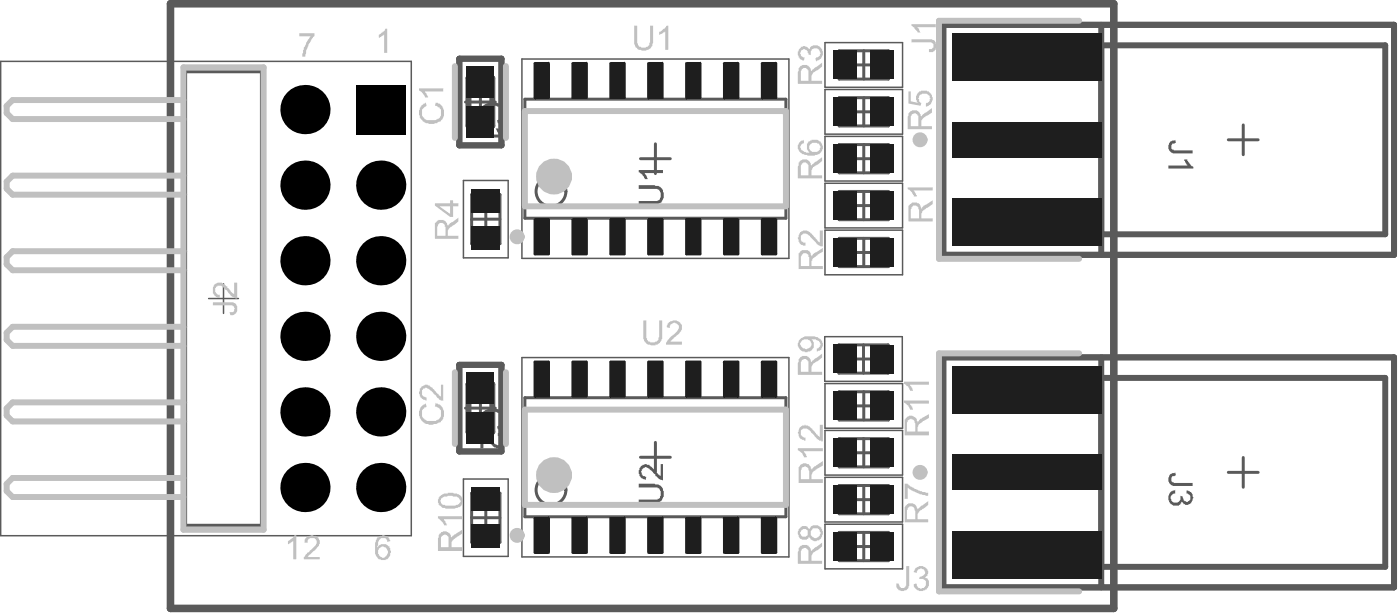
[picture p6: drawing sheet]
<svg xmlns="http://www.w3.org/2000/svg" width="156mm" height="68mm" viewBox="0 0 156 68" stroke-linecap="round" stroke-linejoin="round" font-family="sans-serif">
<g fill="none" stroke="#5a5a5a" stroke-width=".33">
<path d="M20.7 8h8.4v50.5h-8.4zM20.7 11.1h-19.3l-.7 .7v.8l.7 .7h19.3M20.7 19.5h-19.3l-.7 .7v.8l.7 .7h19.3M51.8 11.4h3.4M53.5 9.7v3.3M58.5 11h29v13.3h-29zM71.3 17.7h3.4M73 16v3.3M93.5 5.7h5.4v3.1h-5.4zM93.5 10.9h5.4v3.1h-5.4zM93.5 16.1h5.4v3.1h-5.4zM94.6 17.7h3.2"/>
<path d="M94.6 12.4h3.2M94.6 7.2h3.2M96.2 5.7v3.1M96.2 10.9v3.1M96.2 16.1v3.1M136.8 15.6h3.3M138.5 13.9v3.3M20.7 28h-19.3l-.7 .6v.8l.7 .7h19.3M20.7 36.4h-19.3l-.7 .6v.8l.7 .7h19.3M52.5 24.4h3.2M52.5 21.7h3.2v5.4h-3.2zM54.1 22.8v3.2"/>
<path d="M93.4 38.4h5.5v3.1h-5.5zM93.5 21.3h5.4v3.2h-5.4zM93.5 26.5h5.4v3.2h-5.4zM94.6 40h3.2M94.6 28.1h3.2M94.6 22.9h3.2M96.2 38.4v3.1M96.2 21.3v3.2M96.2 26.5v3.2M20.7 53.2h-19.3l-.7 .7v.7l.7 .7h19.3M20.7 44.8h-19.3l-.7 .6v.8l.7 .7h19.3M51.8 45.4h3.4"/>
<path d="M52.5 57.6h3.2M52.5 54.9h3.2v5.4h-3.2zM53.5 43.8v3.3M54.1 56v3.2M58.5 44.3h29v13.2h-29zM71.3 50.9h3.4M73 49.2v3.3M93.5 43.6h5.4v3.1h-5.4zM93.5 48.8h5.4v3.2h-5.4zM93.5 54h5.4v3.2h-5.4zM93.5 59.2h5.4v3.2h-5.4zM94.6 55.6h3.2"/>
<path d="M94.6 50.4h3.2M94.6 45.2h3.2M96.2 43.6v3.1M96.2 48.8v3.2M96.2 54v3.2M96.2 59.2v3.2M136.8 52.6h3.3M138.5 50.9v3.3M94.6 60.8h3.2"/>
<circle cx="61.4" cy="21.3" r="1.66"/>
<circle cx="61.4" cy="54.5" r="1.66"/>
</g>
<g fill="none" stroke="#5a5a5a" stroke-width=".17">
<path d="M.1 6.8h45.7v52.8h-45.7zM58.1 6.6h29.8v22.2h-29.8zM91.9 4.7h8.6v5h-8.6zM91.9 10h8.6v4.9h-8.6zM91.9 15.2h8.6v4.9h-8.6zM23.2 33.2h3.4M24.9 31.6v3.3M51.6 20.1h5v8.6h-5zM58.1 39.8h29.8v22.2h-29.8zM91.9 37.5h8.6v4.9h-8.6zM91.9 20.4h8.6v5h-8.6zM91.9 25.6h8.6v5h-8.6z"/>
<path d="M51.6 53.3h5v8.6h-5zM91.9 42.7h8.6v5h-8.6zM91.9 47.9h8.6v5h-8.6zM91.9 53.1h8.6v5h-8.6zM91.9 58.3h8.6v5h-8.6z"/>
</g>
<path d="M51.2 6.5h4.7v9.7h-4.7zM52.2 8.7h2.6v5.3h-2.6zM105.1 2.8h50.2v25.6h-50.2zM122.7 5h31.6v21.1h-31.6M122.7 2.8v25.6M105.1 39.8h50.2v25.6h-50.2zM122.7 39.8v25.6M51.2 40.6h4.7v9.6h-4.7zM52.2 42.8h2.6v5.3h-2.6zM122.7 42.1h31.6v21h-31.6" fill="none" stroke="#5a5a5a" stroke-width=".66"/>
<g fill="#5a5a5a">
<path d="M130.2 15.9l.4-.3h.2h.1l.1 .3-.3 .1a.34 .34 0 0 0-.2 .5l.2 .2h2.1v.4h-1.7a.76 .76 0 0 1-.8-.3 .76 .76 0 0 1-.1-.8z"/>
<path d="M130.1 18.4h2.1l-.1-.3h-.1v-.2h-.1v-.2h.3v.2l.7 .7v.2h-2.8z"/>
<path d="M130.2 52.9l.4-.2h.2l.1-.1 .1 .3-.3 .1a.34 .34 0 0 0-.2 .5l.2 .2h2.1v.4h-1.7a.76 .76 0 0 1-.8-.3 .76 .76 0 0 1-.1-.8z"/>
<path d="M130.2 54.9l.3-.2 .4-.2v.4h-.1a.52 .52 0 0 0-.3 .8 .52 .52 0 0 0 .8 .1 .55 .55 0 0 0 .2-.6l.2 .1 .1 .4 .2 .1a.33 .33 0 0 0 .5-.1 .45 .45 0 0 0-.2-.7v-.1h-.1v-.3a.81 .81 0 0 1 .5 1.3 .55 .55 0 0 1-.6 .3 .55 .55 0 0 1-.5-.4 .46 .46 0 0 1-.6 .5h-.3a.96 .96 0 0 1-.6-1z"/>
<path d="M53.7 45.9l.1-.1a1.74 1.74 0 0 1 1.5-.3h.1a1.36 1.36 0 0 1 .8 1.7l-.6 .6h-.2v-.4a.75 .75 0 0 0 .5-1.1 1.36 1.36 0 0 0-1.6-.4 .87 .87 0 0 0-.5 .6v.2a.66 .66 0 0 0 .3 .6v.1h.3l-.1 .5-.2-.1a1.11 1.11 0 0 1-.6-1.3v-.2z"/>
<path d="M53.5 48.1h.1a1.5 1.5 0 0 1 .9 .8l.6 .5a.49 .49 0 0 0 .5 .1 .49 .49 0 0 0 .4-.5 .44 .44 0 0 0-.6-.5v-.3a.73 .73 0 0 1 .8 .8 .68 .68 0 0 1-.3 .7 .48 .48 0 0 1-.7 .1 .44 .44 0 0 1-.4-.3l-1-1v1.4h-.3z"/>
<path d="M53.7 11.9l.1-.1a1.74 1.74 0 0 1 1.5-.4h.1a1.36 1.36 0 0 1 .8 1.7l-.6 .6h-.2v-.3a.75 .75 0 0 0 .5-1.1v-.1a1.36 1.36 0 0 0-1.6-.3 .87 .87 0 0 0-.5 .5v.2a.66 .66 0 0 0 .3 .6v.1l.3 .1-.1 .4-.2-.1a1.11 1.11 0 0 1-.6-1.3v-.2z"/>
<path d="M53.5 15h2.1l-.4-.7h.3l.4 .6 .3 .2v.2h-2.7z"/>
<path d="M71.1 53.8h1.8l.1 .1a.73 .73 0 0 1 .8 .7l.1 .2a1.07 1.07 0 0 1-.6 1.1h-.4l-.1 .1h-1.7v-.4h1.6a.63 .63 0 0 0 .9-.7 .63 .63 0 0 0-.9-.7h-1.6z"/>
<path d="M71.2 52.1h.1a.63 .63 0 0 1 1.1-.2l1.2 1.1v-1.4h.2v1.9a2.3 2.3 0 0 1-1.1-.9l-.4-.5a.57 .57 0 0 0-.6 0 .57 .57 0 0 0-.3 .5h.1v.2l.1 .2 .4 .1-.1 .3-.3-.1a.57 .57 0 0 1-.4-.6h-.1z"/>
<path d="M71.1 20.6h1.8l.1 .1a.73 .73 0 0 1 .8 .7l.1 .1a1.07 1.07 0 0 1-.6 1.2h-.4l-.1 .1h-1.7v-.4h1.6a.63 .63 0 0 0 .9-.7 .63 .63 0 0 0-.9-.7h-1.6z"/>
<path d="M71.1 18.9h2.7v.4h-2.1a.66 .66 0 0 1 .4 .5l.1 .1h-.4l-.2-.5-.5-.2z"/>
</g>
<path d="M19 .4h105.1v67.3h-105.1z" fill="none" stroke="#5a5a5a" stroke-width=".84"/>
<g fill="none" stroke="#c0c0c0" stroke-width=".66">
<path d="M20.4 7.5h9v51.5h-9zM20.4 11.1h-19l-.7 .7v.8l.7 .7h19M20.4 19.5h-19l-.7 .7v.8l.7 .7h19M50.7 7.4v7.9M56.3 7.4v7.9M58.5 12.4h29v10.6h-29zM120.2 2.3h-15.6v26.5h15.6M20.4 28h-19l-.7 .6v.8l.7 .7h19M20.4 36.4h-19l-.7 .6v.8l.7 .7h19M120.2 39.3h-15.6v26.5h15.6M20.4 53.2h-19l-.7 .7v.7l.7 .7h19M20.4 44.8h-19l-.7 .6v.8l.7 .7h19"/>
<path d="M50.7 41.4v8M56.3 41.4v8M58.5 45.6h29v10.6h-29z"/>
</g>
<g fill="#c0c0c0">
<path d="M42.2 3.9l.4-.3 .4-.4h.1v2.7h-.3v-2l-.5 .3h-.1z"/>
<path d="M70.6 2.9h.4v1.6a.55 .55 0 0 0 .1 .5l.2 .2a.72 .72 0 0 0 .8 0 .72 .72 0 0 0 .3-.7v-1.6h.3v1.9v.1v.2h-.1l-.1 .3-.3 .1h-.2v.1l-.9-.1a1.15 1.15 0 0 1-.5-1z"/>
<path d="M73.4 3.5h.2v-.1l.4-.2 .3-.3h.1v2.6h-.3v-2.1l-.1 .2h-.2v.1l-.3 .2h-.1z"/>
<path d="M88.9 49.9h2.7v.3h-2.1l.4 .6v.1h-.4l-.1-.4-.3-.3-.2-.1z"/>
<path d="M89 47.6l.4-.2a1.07 1.07 0 0 1 1.2 .5l.7 .7v-1.3h.3v1.8a1.7 1.7 0 0 1-1-.8h-.1a.91 .91 0 0 0-1.2-.5 .56 .56 0 0 0-.1 .6 .56 .56 0 0 0 .5 .3v.3h-.2a.59 .59 0 0 1-.6-.7v-.2z"/>
<path d="M23.7 33.6h1.9a.73 .73 0 0 1 .8 .6 .73 .73 0 0 1-.6 .9h-.1l-.1-.4a.34 .34 0 0 0 .5-.2l.1-.2h-.1v-.2l-.2-.1h-2.2z"/>
<path d="M23.9 31.6l.3-.1h.5h.2l.1 .2 .3 .2v.1l.8 .7v-1.2h.3v1.7l-.7-.2-.3-.5-.5-.5a.5 .5 0 0 0-.6-.2 .5 .5 0 0 0-.3 .6l.2 .4h.3v.3a.75 .75 0 0 1-.8-.9v-.2z"/>
<path d="M48.8 57.4h2.7v.4h-2.1l.2 .2 .1 .4h.1v.1h-.3l-.1-.3-.6-.5z"/>
<path d="M89.1 25.8a.81 .81 0 0 1 1.2 .2l1 1v-1.3h.3v1.7h-.2l-.3-.2-.9-.9a.55 .55 0 0 0-.5-.3 .55 .55 0 0 0-.5 .3 .55 .55 0 0 0 .2 .6l.1 .1h.2v.3h-.2l-.1-.1a.3 .3 0 0 1-.4-.3h-.1v-.5v-.2z"/>
<path d="M89.2 5.2l.5-.1 .4 .4a.72 .72 0 0 1 .7-.5 .72 .72 0 0 1 .7 .5 .62 .62 0 0 1 .1 .6l-.3 .5-.3 .1v.1h-.1l-.1-.3 .1-.1a.32 .32 0 0 0 .4-.3 .5 .5 0 0 0-.1-.6 .5 .5 0 0 0-.6 0 .51 .51 0 0 0-.3 .6h-.3a.52 .52 0 0 0-.2-.5 .52 .52 0 0 0-.6 0v.2a.45 .45 0 0 0 .3 .6h.1l-.1 .3h-.1a.87 .87 0 0 1-.5-.6v-.4v-.2z"/>
<path d="M33.3 3.7h1.7v.3a2.25 2.25 0 0 0-.7 1.1 .98 .98 0 0 0-.2 .9l-.1 .1v.2h-.3l.1-1 .3-.4v-.2h.1l.1-.2 .3-.5h-1.3z"/>
<path d="M71.6 35.7h.4v1.6a.55 .55 0 0 0 .2 .5l.1 .2a.72 .72 0 0 0 .8 0 .72 .72 0 0 0 .3-.7v-1.6h.4v1.6a.55 .55 0 0 1-.2 .6l-.1 .3-.2 .1a1.19 1.19 0 0 1-1.6-.4v-.1h-.1z"/>
<path d="M74.3 36h.1a.84 .84 0 0 1 .9-.3 .84 .84 0 0 1 .7 .7v.1a.66 .66 0 0 1-.4 .6l-.1 .2-.4 .2-.5 .5h1.4v.4h-1.8v-.2a2.86 2.86 0 0 1 1-1.1l.2-.3a.46 .46 0 0 0 .2-.7 .46 .46 0 0 0-.7-.1 .45 .45 0 0 0-.3 .5l-.3-.1z"/>
<path d="M100.9 63h.4v1.8a.78 .78 0 0 1-1 1l-.2-.1-.1-.2a.55 .55 0 0 1-.2-.6h.3l.1 .2a.32 .32 0 0 0 .4 .3 .45 .45 0 0 0 .3-.5z"/>
<path d="M101.9 63.2a.82 .82 0 0 1 1-.2 .82 .82 0 0 1 .5 .8l-.1 .3-.3 .2a.71 .71 0 0 1 .3 1.1 .84 .84 0 0 1-.9 .4 .84 .84 0 0 1-.6-.8l.2-.1 .1 .1a.32 .32 0 0 0 .3 .4 .51 .51 0 0 0 .7-.6 .43 .43 0 0 0-.5-.4h-.2v-.2a.51 .51 0 0 0 .5-.2 .51 .51 0 0 0 .1-.6l-.3-.1a.45 .45 0 0 0-.6 .3v.2l-.3-.1z"/>
<path d="M101.1 20.9h2.8v.3h-2.1l.1 .3h.1v.2h.1v.2h-.3v-.2h-.1a1.07 1.07 0 0 0-.6-.7z"/>
<path d="M101.5 4.4h2a.55 .55 0 0 1 .6 .1l.1 .3a.68 .68 0 0 1-.5 1h-.2v-.3a.39 .39 0 0 0 .5-.5 .39 .39 0 0 0-.5-.3h-2z"/>
<path d="M101.5 2.7h2.7v.3h-2.1l.3 .2v.2l.1 .2h-.3l-.3-.5-.4-.2z"/>
<path d="M32.1 60.2l.4-.2 .3-.5h.2v2.7h-.3v-2l-.5 .4h-.1z"/>
<path d="M34 59.9a1.1 1.1 0 0 1 1.1-.3h.1a.82 .82 0 0 1 0 1.5l-.9 .9h1.3v.2h-1.8v-.2h.1l.1-.3 .9-.7a1.02 1.02 0 0 0 .4-.9h-.1a.51 .51 0 0 0-.7-.2l-.2 .1v.4h-.4z"/>
<path d="M46.8 11.9l.4-.4h.1v-.1h.1l.1 .4a.9 .9 0 0 0-.4 1.2h.1a.64 .64 0 0 0 .8 .4 .86 .86 0 0 0 1.1-.8v-.1a.42 .42 0 0 0-.3-.6l-.2-.1h-.2l.1-.4a1.01 1.01 0 0 1 1 1 1.11 1.11 0 0 1-.7 1.2 1.62 1.62 0 0 1-1.6-.1 1.1 1.1 0 0 1-.4-1.3z"/>
<path d="M46.7 9.8h2.7v.4h-2.1l.4 .6h-.4l-.2-.5-.4-.2z"/>
<path d="M100.8 53.8h.3a2.25 2.25 0 0 0 1.1 .7l.5 .2v.1h.7v.4h-.1a5.4 5.4 0 0 1-2.2-1v1.3h-.3z"/>
<path d="M101.2 10.2h.2v1.1l.8 .1a.83 .83 0 0 1-.1-.9 .83 .83 0 0 1 .9-.4l.4 .1a.88 .88 0 0 1 .4 1.2 .81 .81 0 0 1-.7 .5v-.4a.57 .57 0 0 0 .4-.9h-.1a.63 .63 0 0 0-.7-.2l-.3 .3-.1 .2 .1 .1v.3l.2 .1-.1 .4-1.3-.3z"/>
<path d="M46.8 45.3l.4-.3 .2-.1 .1 .3-.2 .1v.1a.73 .73 0 0 0-.3 .9 .99 .99 0 0 0 1.1 .5h.2a.76 .76 0 0 0 .8-.9 .57 .57 0 0 0-.4-.6l-.3-.1 .1-.4 .1 .1a1.16 1.16 0 0 1 .9 1.3l-.1 .4-.3 .3a2.71 2.71 0 0 1-1.7 .3 1.46 1.46 0 0 1-.7-1.4z"/>
<path d="M46.8 43.2l.1-.1a.68 .68 0 0 1 .7-.3l.6 .3 .4 .6 .5 .5v-1.4h.3v1.8l-.5-.1-1.1-1.2-.4-.2a.57 .57 0 0 0-.3 1l.4 .1v.4l-.3-.1a.77 .77 0 0 1-.4-1z"/>
<path d="M100.7 44.6h2.8v.3h-2.1l.3 .6v.1h-.3l-.2-.4-.3-.3-.2-.1z"/>
<path d="M100.7 42.5h2.8v.3h-2.1l.3 .6v.1h-.3l-.2-.4-.3-.3-.2-.1z"/>
<path d="M48.8 25l-.1 .2v1h.9v-1l-.1-.1a.35 .35 0 0 0-.5-.3zM48.4 24.8h.1a.73 .73 0 0 1 .9-.3 .73 .73 0 0 1 .5 .7l.2-.4 .3-.1 .7-.5v.4l-.6 .5a.94 .94 0 0 0-.6 .7v.4h1.2v.4h-2.7z"/>
<path d="M48.9 23l1.2 .8v-.8zM48.4 22.6h1.7v-.3h.4v.3h.6v.4h-.6v1.1h-.4l-1.7-1.2z"/>
<path d="M89.3 52.1l-.1 .2v1h.9v-.7a.77 .77 0 0 0-.4-.7zM89.1 51.7h.1a.62 .62 0 0 1 .8-.1l.3 .3 .1 .4 .3-.4 .9-.6v.5l-1 .6-.2 .4v.5h1.2v.4h-2.7v-1.3a.55 .55 0 0 1 .2-.6z"/>
<path d="M89.3 18.2l-.1 .2v1.1h.8v-.7a.45 .45 0 0 0-.2-.6v-.1h-.3zM88.9 18.1h.1a.67 .67 0 0 1 .8-.4 .67 .67 0 0 1 .5 .6l.1 .2 .1-.3 1.1-.7v.4l-.9 .6a.66 .66 0 0 0-.3 .6v.4h1.2v.3h-2.7v-1.3v-.1z"/>
<path d="M89 15.8l.5-.2v.3v.1a.51 .51 0 0 0-.3 .7l.3 .1a.63 .63 0 0 0 .7 .2h-.1a1.04 1.04 0 0 1-.1-1.3h.2l.2-.1h.2a.55 .55 0 0 1 .6 .1h.2v.1a.84 .84 0 0 1 .2 .9 .84 .84 0 0 1-.8 .5l-.2 .1a2.22 2.22 0 0 1-1.6-.4l-.1-.3v-.5zM90.2 16.1a.5 .5 0 0 0 .4 .8 .6 .6 0 0 0 .7-.2v-.2a.34 .34 0 0 0-.2-.5l-.1-.1h-.5z"/>
<path d="M42 59.8l.3-.1a.74 .74 0 0 1 1.2 .5l-.4 .1a.34 .34 0 0 0-.4-.4 .62 .62 0 0 0-.6 .8h-.1v.2h.1a.74 .74 0 0 1 1.2-.1l.2 .2a1.31 1.31 0 0 1-.4 1.2h-.1a.89 .89 0 0 1-1.2-.7v-.3a2.29 2.29 0 0 1 .2-1.4zM42.2 61.1l-.1 .1v.5h.1a.3 .3 0 0 0 .3 .3v.1a.58 .58 0 0 0 .6-.4 .56 .56 0 0 0-.2-.8l-.4-.1z"/>
<path d="M49.2 59.6l-.1 .2v1.1h.9v-.8a.38 .38 0 0 0-.2-.5l-.2-.1zM48.9 59.4a.82 .82 0 0 1 1.2 0l.2 .5 .1-.3 1.1-.6v.4l-1 .6-.2 .3v.6h1.2v.4h-2.7v-1.4z"/>
<path d="M49.1 55.5v.2h-.1l.1 .1a.32 .32 0 0 0 .4 .4l.1 .1h.7a.87 .87 0 0 0 .8-.2 .3 .3 0 0 0 .2-.2 .3 .3 0 0 0-.1-.3l-.1-.2a.63 .63 0 0 0-.6-.1l-.1-.1h-.5l-.1 .1h-.3zM48.9 55.3l.2-.2 .5-.2a2.17 2.17 0 0 1 1.5 .1 .78 .78 0 0 1 .5 .7 .78 .78 0 0 1-.5 .7 2.65 2.65 0 0 1-1.9 0l-.3-.2a.48 .48 0 0 1 0-.7z"/>
<path d="M89.3 61.1l-.1 .2v1.1h.8v-.7a.45 .45 0 0 0-.2-.6v-.1h-.3zM88.9 61h.1a.67 .67 0 0 1 .8-.4 .67 .67 0 0 1 .5 .6l.1 .2 .1-.3 1.1-.7v.4l-.9 .6a.66 .66 0 0 0-.3 .6v.4h1.2v.3h-2.7v-1.3v-.1z"/>
<path d="M89.2 59v.2h-.1a.44 .44 0 0 0 .3 .5 .44 .44 0 0 0 .6-.2v-.1a.39 .39 0 0 0-.1-.4 .39 .39 0 0 0-.4-.1zM90.4 59a.54 .54 0 0 0 .3 .9h.3v-.1a.3 .3 0 0 0 .3-.3l.1-.1v-.2h-.1a.49 .49 0 0 0-.7-.4zM88.9 58.9h.1a.59 .59 0 0 1 .6-.4 .59 .59 0 0 1 .5 .5v-.1a.78 .78 0 0 1 .8-.5 .78 .78 0 0 1 .7 .6 .95 .95 0 0 1-.7 1.2h-.1a.81 .81 0 0 1-.7-.5l-.1 .2a.78 .78 0 0 1-.8 .1l-.2-.1-.1-.4z"/>
<path d="M89.3 28.3v.2h-.1v1.1h.9v-1l-.1-.1a.35 .35 0 0 0-.5-.3zM88.9 28.2h.1a.45 .45 0 0 1 .5-.4 .6 .6 0 0 1 .8 .5l.1 .3 .2-.4 1-.6v.4l-.9 .6-.2 .2v.2h-.1v.6h1.2v.3h-2.7z"/>
<path d="M89.3 40.1l-.1 .2v1.1h.8v-.8a.45 .45 0 0 0-.2-.6h-.3zM88.9 40h.1a.67 .67 0 0 1 .8-.4 .67 .67 0 0 1 .5 .6l.1 .2 .1-.3 1.1-.7v.4l-.9 .6a.66 .66 0 0 0-.3 .6v.4h1.2v.3h-2.7v-1.3v-.1z"/>
<path d="M89.2 38a.59 .59 0 0 0 .2 .7 .59 .59 0 0 0 .7 0 .5 .5 0 0 0 .3-.5 .5 .5 0 0 0-.4-.4h-.1a.45 .45 0 0 0-.6 .2zM88.9 37.9a1.45 1.45 0 0 1 1.6-.5 1.03 1.03 0 0 1 1.1 1.1l-.1 .3v.1l-.2 .1-.3 .1v-.3a.3 .3 0 0 0 .3-.4h.1l-.1-.2a.44 .44 0 0 0-.4-.4h-.6a.72 .72 0 0 1 .3 .8 .72 .72 0 0 1-.6 .5v.1l-.6-.1a.88 .88 0 0 1-.5-1.2z"/>
<path d="M89.3 7.7l-.1 .2v1.1h.8v-.8a.45 .45 0 0 0-.2-.5v-.1h-.3zM88.9 7.6h.1a.67 .67 0 0 1 .8-.4 .67 .67 0 0 1 .5 .6l.1 .2 .1-.3 1.1-.7v.4l-.9 .6a.66 .66 0 0 0-.3 .6v.4h1.2v.3h-2.7v-1.3v-.1z"/>
<path d="M101.5 23l-.1 .3v1h1v-1l-.1-.1a.35 .35 0 0 0-.5-.3zM101.2 22.9l.1-.1a.94 .94 0 0 1 1.1-.1l.2 .6 .3-.4 1-.6v.4l-.9 .6-.3 .2v.2h-.1v.6h1.3v.3h-2.7z"/>
<path d="M101.1 56.5l-.1 .3v1h.9v-.9v-.1a.37 .37 0 0 0-.3-.4 .37 .37 0 0 0-.4 .1zM100.8 56.3a.81 .81 0 0 1 1.2 0l.2 .5 .4-.5 .8-.5v.4l-.9 .6-.3 .4v.6h1.2v.3h-2.6v-1.7z"/>
<path d="M101.5 12.8l-.1 .2v1h.9v-.7a.45 .45 0 0 0-.3-.6v-.1h-.2zM101.2 12.6l.1-.1a.69 .69 0 0 1 .7-.3 .69 .69 0 0 1 .5 .7l.1 .1 .2-.3 1-.7v.5l-.8 .5a.57 .57 0 0 0-.4 .6v.4h1.2v.4h-2.7v-1.4l.1-.1z"/>
<path d="M101.1 46.8l-.1 .2v1h.9v-.7a.66 .66 0 0 0-.3-.6l-.2-.1zM100.8 46.7a.66 .66 0 0 1 .7-.5 .66 .66 0 0 1 .6 .6l.1 .2 .3-.4 1-.5v.4l-1.1 .6-.2 .4v.5h1.3v.4h-2.7z"/>
</g>
<g fill="none" stroke="#c0c0c0" stroke-width=".83">
<circle cx="102.5" cy="15.6" r=".41"/>
<circle cx="57.6" cy="26.4" r=".41"/>
<circle cx="57.6" cy="59.6" r=".41"/>
<circle cx="102.5" cy="52.6" r=".41"/>
</g>
<g fill="none" stroke="#c0c0c0" stroke-width="2">
<circle cx="61.7" cy="19.6" r="1"/>
<circle cx="61.7" cy="52.9" r="1"/>
</g>
<g fill="#000">
<circle cx="34" cy="12.2" r="2.74"/>
<circle cx="34" cy="29" r="2.74"/>
<circle cx="34" cy="20.6" r="2.74"/>
<circle cx="34" cy="37.4" r="2.74"/>
<circle cx="42.4" cy="20.6" r="2.74"/>
<circle cx="42.4" cy="29" r="2.74"/>
<circle cx="42.4" cy="37.4" r="2.74"/>
<circle cx="34" cy="45.8" r="2.74"/>
<circle cx="34" cy="54.2" r="2.74"/>
<circle cx="42.4" cy="54.2" r="2.74"/>
<circle cx="42.4" cy="45.8" r="2.74"/>
</g>
<path d="M39.7 9.5h5.4v5.4h-5.4z" fill-rule="evenodd" fill="#000"/>
<g fill="#1e1e1e">
<path d="M97 48.8h2.6v3.2h-2.6z" fill-rule="evenodd"/>
<path d="M97 43.6h2.6v3.1h-2.6z" fill-rule="evenodd"/>
<path d="M97 21.3h2.6v3.2h-2.6z" fill-rule="evenodd"/>
<path d="M97 16.1h2.6v3.1h-2.6z" fill-rule="evenodd"/>
<path d="M59.4 57.7l.2-.2h1.5l.2 .2v3.8l-.2 .1h-1.5l-.2-.1z" fill-rule="evenodd"/>
<path d="M59.4 24.4l.2-.1h1.5l.2 .1v3.9l-.2 .1h-1.5l-.2-.1z" fill-rule="evenodd"/>
<path d="M59.4 7.1l.2-.2h1.5l.2 .2v3.8l-.2 .1h-1.5l-.2-.1z" fill-rule="evenodd"/>
<path d="M63.6 57.7l.2-.2h1.5l.2 .2v3.8l-.2 .1h-1.5l-.2-.1z" fill-rule="evenodd"/>
<path d="M63.6 24.4l.2-.1h1.5l.2 .1v3.9l-.2 .1h-1.5l-.2-.1z" fill-rule="evenodd"/>
<path d="M63.6 7.1l.2-.2h1.5l.2 .2v3.8l-.2 .1h-1.5l-.2-.1z" fill-rule="evenodd"/>
<path d="M72.1 57.7l.1-.2h1.5l.2 .2v3.8l-.2 .1h-1.5l-.1-.1z" fill-rule="evenodd"/>
<path d="M72.1 24.4l.1-.1h1.5l.2 .1v3.9l-.2 .1h-1.5l-.1-.1z" fill-rule="evenodd"/>
<path d="M72.1 7.1l.1-.2h1.5l.2 .2v3.8l-.2 .1h-1.5l-.1-.1z" fill-rule="evenodd"/>
<path d="M76.3 57.7l.2-.2h1.5l.1 .2v3.8l-.1 .1h-1.5l-.2-.1z" fill-rule="evenodd"/>
<path d="M76.3 24.4l.2-.1h1.5l.1 .1v3.9l-.1 .1h-1.5l-.2-.1z" fill-rule="evenodd"/>
<path d="M76.3 7.1l.2-.2h1.5l.1 .2v3.8l-.1 .1h-1.5l-.2-.1z" fill-rule="evenodd"/>
<path d="M84.7 57.7l.2-.2h1.5l.2 .2v3.8l-.2 .1h-1.5l-.2-.1z" fill-rule="evenodd"/>
<path d="M84.7 24.4l.2-.1h1.5l.2 .1v3.9l-.2 .1h-1.5l-.2-.1z" fill-rule="evenodd"/>
<path d="M84.7 7.1l.2-.2h1.5l.2 .2v3.8l-.2 .1h-1.5l-.2-.1z" fill-rule="evenodd"/>
<path d="M97 54h2.6v3.2h-2.6z" fill-rule="evenodd"/>
<path d="M97 59.2h2.6v3.2h-2.6z" fill-rule="evenodd"/>
<path d="M97 26.5h2.6v3.2h-2.6z" fill-rule="evenodd"/>
<path d="M96.9 38.4h2.7v3.1h-2.7z" fill-rule="evenodd"/>
<path d="M97 10.9h2.6v3.1h-2.6z" fill-rule="evenodd"/>
<path d="M97 5.7h2.6v3.1h-2.6z" fill-rule="evenodd"/>
<path d="M59.4 40.3l.2-.2h1.5l.2 .2v3.8l-.2 .2h-1.5l-.2-.2z" fill-rule="evenodd"/>
<path d="M63.6 40.3l.2-.2h1.5l.2 .2v3.8l-.2 .2h-1.5l-.2-.2z" fill-rule="evenodd"/>
<path d="M72.1 40.3l.1-.2h1.5l.2 .2v3.8l-.2 .2h-1.5l-.1-.2z" fill-rule="evenodd"/>
<path d="M76.3 40.3l.2-.2h1.5l.1 .2v3.8l-.1 .2h-1.5l-.2-.2z" fill-rule="evenodd"/>
<path d="M84.7 40.3l.2-.2h1.5l.2 .2v3.8l-.2 .2h-1.5l-.2-.2z" fill-rule="evenodd"/>
<path d="M52.5 54.2h3.2v2.7h-3.2z" fill-rule="evenodd"/>
<path d="M52 41.4h3v3.5h-3z" fill-rule="evenodd"/>
<path d="M52.5 21h3.2v2.6h-3.2z" fill-rule="evenodd"/>
<path d="M52 7.4h3v3.5h-3z" fill-rule="evenodd"/>
<path d="M92.8 48.8h2.7v3.2h-2.7z" fill-rule="evenodd"/>
<path d="M92.8 43.6h2.7v3.1h-2.7z" fill-rule="evenodd"/>
<path d="M92.8 21.3h2.7v3.2h-2.7z" fill-rule="evenodd"/>
<path d="M92.8 16.1h2.7v3.1h-2.7z" fill-rule="evenodd"/>
<path d="M52.5 58.4h3.2v2.6h-3.2z" fill-rule="evenodd"/>
<path d="M52 45.9h3v3.5h-3z" fill-rule="evenodd"/>
<path d="M52.5 25.1h3.2v2.7h-3.2z" fill-rule="evenodd"/>
<path d="M52 11.8h3v3.5h-3z" fill-rule="evenodd"/>
<path d="M67.9 57.7l.1-.2h1.5l.2 .2v3.8l-.2 .1h-1.5l-.1-.1z" fill-rule="evenodd"/>
<path d="M80.5 57.7l.2-.2h1.5l.1 .2v3.8l-.1 .1h-1.5l-.2-.1z" fill-rule="evenodd"/>
<path d="M67.9 24.4l.1-.1h1.5l.2 .1v3.9l-.2 .1h-1.5l-.1-.1z" fill-rule="evenodd"/>
<path d="M80.5 24.4l.2-.1h1.5l.1 .1v3.9l-.1 .1h-1.5l-.2-.1z" fill-rule="evenodd"/>
<path d="M67.9 7.1l.1-.2h1.5l.2 .2v3.8l-.2 .1h-1.5l-.1-.1z" fill-rule="evenodd"/>
<path d="M80.5 7.1l.2-.2h1.5l.1 .2v3.8l-.1 .1h-1.5l-.2-.1z" fill-rule="evenodd"/>
<path d="M92.8 54h2.7v3.2h-2.7z" fill-rule="evenodd"/>
<path d="M92.8 59.2h2.7v3.2h-2.7z" fill-rule="evenodd"/>
<path d="M92.8 26.5h2.7v3.2h-2.7z" fill-rule="evenodd"/>
<path d="M92.8 38.4h2.6v3.1h-2.6z" fill-rule="evenodd"/>
<path d="M92.8 10.9h2.7v3.1h-2.7z" fill-rule="evenodd"/>
<path d="M92.8 5.7h2.7v3.1h-2.7z" fill-rule="evenodd"/>
<path d="M67.9 40.3l.1-.2h1.5l.2 .2v3.8l-.2 .2h-1.5l-.1-.2z" fill-rule="evenodd"/>
<path d="M80.5 40.3l.2-.2h1.5l.1 .2v3.8l-.1 .2h-1.5l-.2-.2z" fill-rule="evenodd"/>
<path d="M106 40.7h16.7v5.3h-16.7z" fill-rule="evenodd"/>
<path d="M106 13.6h16.7v3.9h-16.7z" fill-rule="evenodd"/>
<path d="M106 50.6h16.7v4h-16.7z" fill-rule="evenodd"/>
<path d="M106 59.1h16.7v5.3h-16.7z" fill-rule="evenodd"/>
<path d="M106 22.1h16.7v5.3h-16.7z" fill-rule="evenodd"/>
<path d="M106 3.7h16.7v5.3h-16.7z" fill-rule="evenodd"/>
</g>
<g fill="#1e1e1e">
<path d="M59.6 61.5v.1zM59.4 61.5h.2v.1z"/>
<path d="M61.1 61.5h.2zM61.1 61.5h.2l-.2 .1z"/>
<path d="M61.1 57.5v.2zM61.1 57.5l.2 .2h-.2z"/>
<path d="M59.4 57.7h.2zM59.5 57.6l.1-.1v.2h-.2z"/>
<path d="M59.6 28.3v.1zM59.4 28.3h.2v.1z"/>
<path d="M61.1 28.3h.2zM61.1 28.3h.2l-.2 .1z"/>
<path d="M61.1 24.3v.1zM61.1 24.3l.2 .1h-.2z"/>
<path d="M59.4 24.4h.2zM59.5 24.3h.1v.1h-.2z"/>
<path d="M59.6 10.9v.1zM59.4 10.9h.2v.1z"/>
<path d="M61.1 10.9h.2zM61.1 10.9h.2l-.2 .1z"/>
<path d="M61.1 6.9v.2zM61.1 6.9l.2 .2h-.2z"/>
<path d="M59.4 7.1h.2zM59.5 6.9h.1v.2h-.2z"/>
<path d="M63.8 61.5v.1zM63.6 61.5h.2v.1z"/>
<path d="M65.3 61.5h.2zM65.3 61.5h.2l-.2 .1z"/>
<path d="M65.3 57.5v.2zM65.3 57.5l.2 .2h-.2z"/>
<path d="M63.6 57.7h.2zM63.7 57.6l.1-.1v.2h-.2z"/>
<path d="M63.8 28.3v.1zM63.6 28.3h.2v.1z"/>
<path d="M65.3 28.3h.2zM65.3 28.3h.2l-.2 .1z"/>
<path d="M65.3 24.3v.1zM65.3 24.3l.2 .1h-.2z"/>
<path d="M63.6 24.4h.2zM63.7 24.3h.1v.1h-.2z"/>
<path d="M63.8 10.9v.1zM63.6 10.9h.2v.1z"/>
<path d="M65.3 10.9h.2zM65.3 10.9h.2l-.2 .1z"/>
<path d="M65.3 6.9v.2zM65.3 6.9l.2 .2h-.2z"/>
<path d="M63.6 7.1h.2zM63.7 6.9h.1v.2h-.2z"/>
<path d="M72.2 61.5v.1zM72.1 61.5h.1v.1z"/>
<path d="M73.7 61.5h.2zM73.7 61.5h.2l-.2 .1z"/>
<path d="M73.7 57.5v.2zM73.7 57.5l.2 .2h-.2z"/>
<path d="M72.1 57.7h.1zM72.1 57.6l.1-.1v.2h-.1z"/>
<path d="M72.2 28.3v.1zM72.1 28.3h.1v.1z"/>
<path d="M73.7 28.3h.2zM73.7 28.3h.2l-.2 .1z"/>
<path d="M73.7 24.3v.1zM73.7 24.3l.2 .1h-.2z"/>
<path d="M72.1 24.4h.1zM72.1 24.3h.1v.1h-.1z"/>
<path d="M72.2 10.9v.1zM72.1 10.9h.1v.1z"/>
<path d="M73.7 10.9h.2zM73.7 10.9h.2l-.2 .1z"/>
<path d="M73.7 6.9v.2zM73.7 6.9l.2 .2h-.2z"/>
<path d="M72.1 7.1h.1zM72.1 6.9h.1v.2h-.1z"/>
<path d="M76.5 61.5v.1zM76.3 61.5h.2v.1z"/>
<path d="M78 61.5h.1zM78 61.5h.1l-.1 .1z"/>
<path d="M78 57.5v.2zM78 57.5l.1 .2h-.1z"/>
<path d="M76.3 57.7h.2zM76.4 57.6l.1-.1v.2h-.2z"/>
<path d="M76.5 28.3v.1zM76.3 28.3h.2v.1z"/>
<path d="M78 28.3h.1zM78 28.3h.1l-.1 .1z"/>
<path d="M78 24.3v.1zM78 24.3l.1 .1h-.1z"/>
<path d="M76.3 24.4h.2zM76.4 24.3h.1v.1h-.2z"/>
<path d="M76.5 10.9v.1zM76.3 10.9h.2v.1z"/>
<path d="M78 10.9h.1zM78 10.9h.1l-.1 .1z"/>
<path d="M78 6.9v.2zM78 6.9l.1 .2h-.1z"/>
<path d="M76.3 7.1h.2zM76.4 6.9h.1v.2h-.2z"/>
<path d="M84.9 61.5v.1zM84.7 61.5h.2v.1z"/>
<path d="M86.4 61.5h.2zM86.4 61.5h.2l-.2 .1z"/>
<path d="M86.4 57.5v.2zM86.4 57.5l.2 .2h-.2z"/>
<path d="M84.7 57.7h.2zM84.8 57.6l.1-.1v.2h-.2z"/>
<path d="M84.9 28.3v.1zM84.7 28.3h.2v.1z"/>
<path d="M86.4 28.3h.2zM86.4 28.3h.2l-.2 .1z"/>
<path d="M86.4 24.3v.1zM86.4 24.3l.2 .1h-.2z"/>
<path d="M84.7 24.4h.2zM84.8 24.3h.1v.1h-.2z"/>
<path d="M84.9 10.9v.1zM84.7 10.9h.2v.1z"/>
<path d="M86.4 10.9h.2zM86.4 10.9h.2l-.2 .1z"/>
<path d="M86.4 6.9v.2zM86.4 6.9l.2 .2h-.2z"/>
<path d="M84.7 7.1h.2zM84.8 6.9h.1v.2h-.2z"/>
<path d="M59.6 44.1v.2zM59.4 44.1h.2v.2z"/>
<path d="M61.1 44.1h.2zM61.1 44.1h.2l-.2 .2z"/>
<path d="M61.1 40.1v.2zM61.1 40.1l.2 .2h-.2z"/>
<path d="M59.4 40.3h.2zM59.5 40.2l.1-.1v.2h-.2z"/>
<path d="M63.8 44.1v.2zM63.6 44.1h.2v.2z"/>
<path d="M65.3 44.1h.2zM65.3 44.1h.2l-.2 .2z"/>
<path d="M65.3 40.1v.2zM65.3 40.1l.2 .2h-.2z"/>
<path d="M63.6 40.3h.2zM63.7 40.2l.1-.1v.2h-.2z"/>
<path d="M72.2 44.1v.2zM72.1 44.1h.1v.2z"/>
<path d="M73.7 44.1h.2zM73.7 44.1h.2l-.2 .2z"/>
<path d="M73.7 40.1v.2zM73.7 40.1l.2 .2h-.2z"/>
<path d="M72.1 40.3h.1zM72.1 40.2l.1-.1v.2h-.1z"/>
<path d="M76.5 44.1v.2zM76.3 44.1h.2v.2z"/>
<path d="M78 44.1h.1zM78 44.1h.1l-.1 .2z"/>
<path d="M78 40.1v.2zM78 40.1l.1 .2h-.1z"/>
<path d="M76.3 40.3h.2zM76.4 40.2l.1-.1v.2h-.2z"/>
<path d="M84.9 44.1v.2zM84.7 44.1h.2v.2z"/>
<path d="M86.4 44.1h.2zM86.4 44.1h.2l-.2 .2z"/>
<path d="M86.4 40.1v.2zM86.4 40.1l.2 .2h-.2z"/>
<path d="M84.7 40.3h.2zM84.8 40.2l.1-.1v.2h-.2z"/>
<path d="M68 61.5v.1zM67.9 61.5h.1v.1z"/>
<path d="M69.5 61.5h.2zM69.5 61.5h.2l-.2 .1z"/>
<path d="M69.5 57.5v.2zM69.5 57.5l.2 .2h-.2z"/>
<path d="M67.9 57.7h.1zM67.9 57.6l.1-.1v.2h-.1z"/>
<path d="M80.7 61.5v.1zM80.5 61.5h.2v.1z"/>
<path d="M82.2 61.5h.1zM82.2 61.5h.1l-.1 .1z"/>
<path d="M82.2 57.5v.2zM82.2 57.5l.1 .2h-.1z"/>
<path d="M80.5 57.7h.2zM80.6 57.6l.1-.1v.2h-.2z"/>
<path d="M68 28.3v.1zM67.9 28.3h.1v.1z"/>
<path d="M69.5 28.3h.2zM69.5 28.3h.2l-.2 .1z"/>
<path d="M69.5 24.3v.1zM69.5 24.3l.2 .1h-.2z"/>
<path d="M67.9 24.4h.1zM67.9 24.3h.1v.1h-.1z"/>
<path d="M80.7 28.3v.1zM80.5 28.3h.2v.1z"/>
<path d="M82.2 28.3h.1zM82.2 28.3h.1l-.1 .1z"/>
<path d="M82.2 24.3v.1zM82.2 24.3l.1 .1h-.1z"/>
<path d="M80.5 24.4h.2zM80.6 24.3h.1v.1h-.2z"/>
<path d="M68 10.9v.1zM67.9 10.9h.1v.1z"/>
<path d="M69.5 10.9h.2zM69.5 10.9h.2l-.2 .1z"/>
<path d="M69.5 6.9v.2zM69.5 6.9l.2 .2h-.2z"/>
<path d="M67.9 7.1h.1zM67.9 6.9h.1v.2h-.1z"/>
<path d="M80.7 10.9v.1zM80.5 10.9h.2v.1z"/>
<path d="M82.2 10.9h.1zM82.2 10.9h.1l-.1 .1z"/>
<path d="M82.2 6.9v.2zM82.2 6.9l.1 .2h-.1z"/>
<path d="M80.5 7.1h.2zM80.6 6.9h.1v.2h-.2z"/>
<path d="M68 44.1v.2zM67.9 44.1h.1v.2z"/>
<path d="M69.5 44.1h.2zM69.5 44.1h.2l-.2 .2z"/>
<path d="M69.5 40.1v.2zM69.5 40.1l.2 .2h-.2z"/>
<path d="M67.9 40.3h.1zM67.9 40.2l.1-.1v.2h-.1z"/>
<path d="M80.7 44.1v.2zM80.5 44.1h.2v.2z"/>
<path d="M82.2 44.1h.1zM82.2 44.1h.1l-.1 .2z"/>
<path d="M82.2 40.1v.2zM82.2 40.1l.1 .2h-.1z"/>
<path d="M80.5 40.3h.2zM80.6 40.2l.1-.1v.2h-.2z"/>
</g>
</svg>
